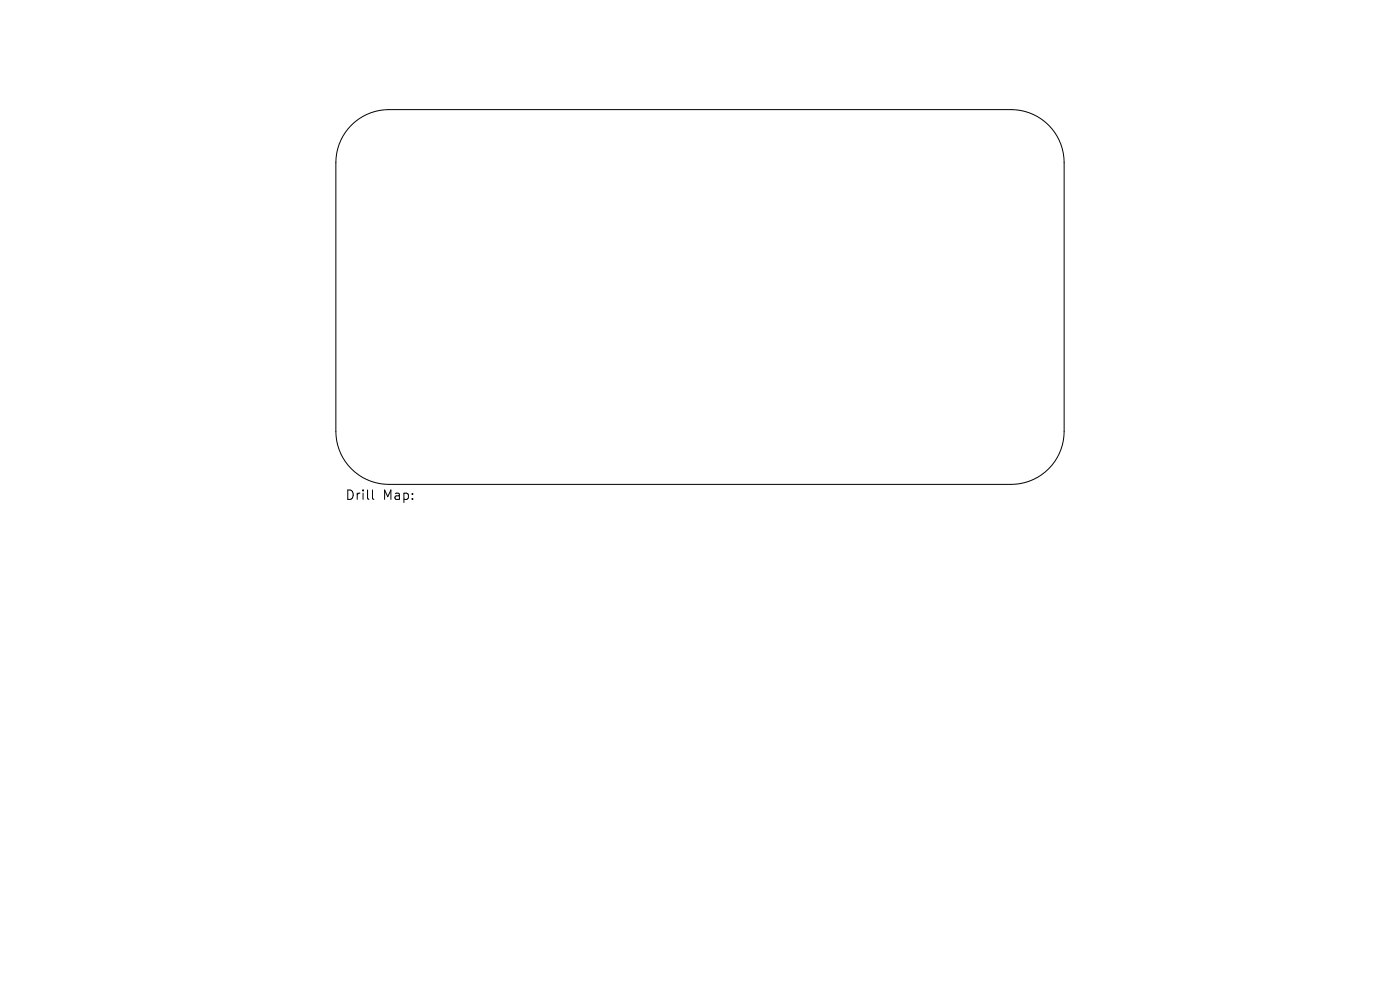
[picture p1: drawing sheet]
<svg xmlns="http://www.w3.org/2000/svg" width="297mm" height="210mm" viewBox="0 0 297 210" stroke-linecap="round" stroke-linejoin="round" font-family="sans-serif">
<defs><g id="words">
<g font-size="2.8">
<text x="73.2" y="106.3">Drill</text>
<text x="81.2" y="106.3">Map:</text>
</g>
</g></defs>
<path d="M74.5 26.5a11.2 11.2 0 0 1 8-3.2h132a11.3 11.3 0 0 1 11.3 11.2v57a11.3 11.3 0 0 1-11.3 11.3h-132a11.3 11.3 0 0 1-11.2-11.3v-57a11.2 11.2 0 0 1 3.2-8zM79 103.9v1.8l.3 .2" fill="none" stroke="#000" stroke-width=".21"/>
<use href="#words"/>
</svg>
